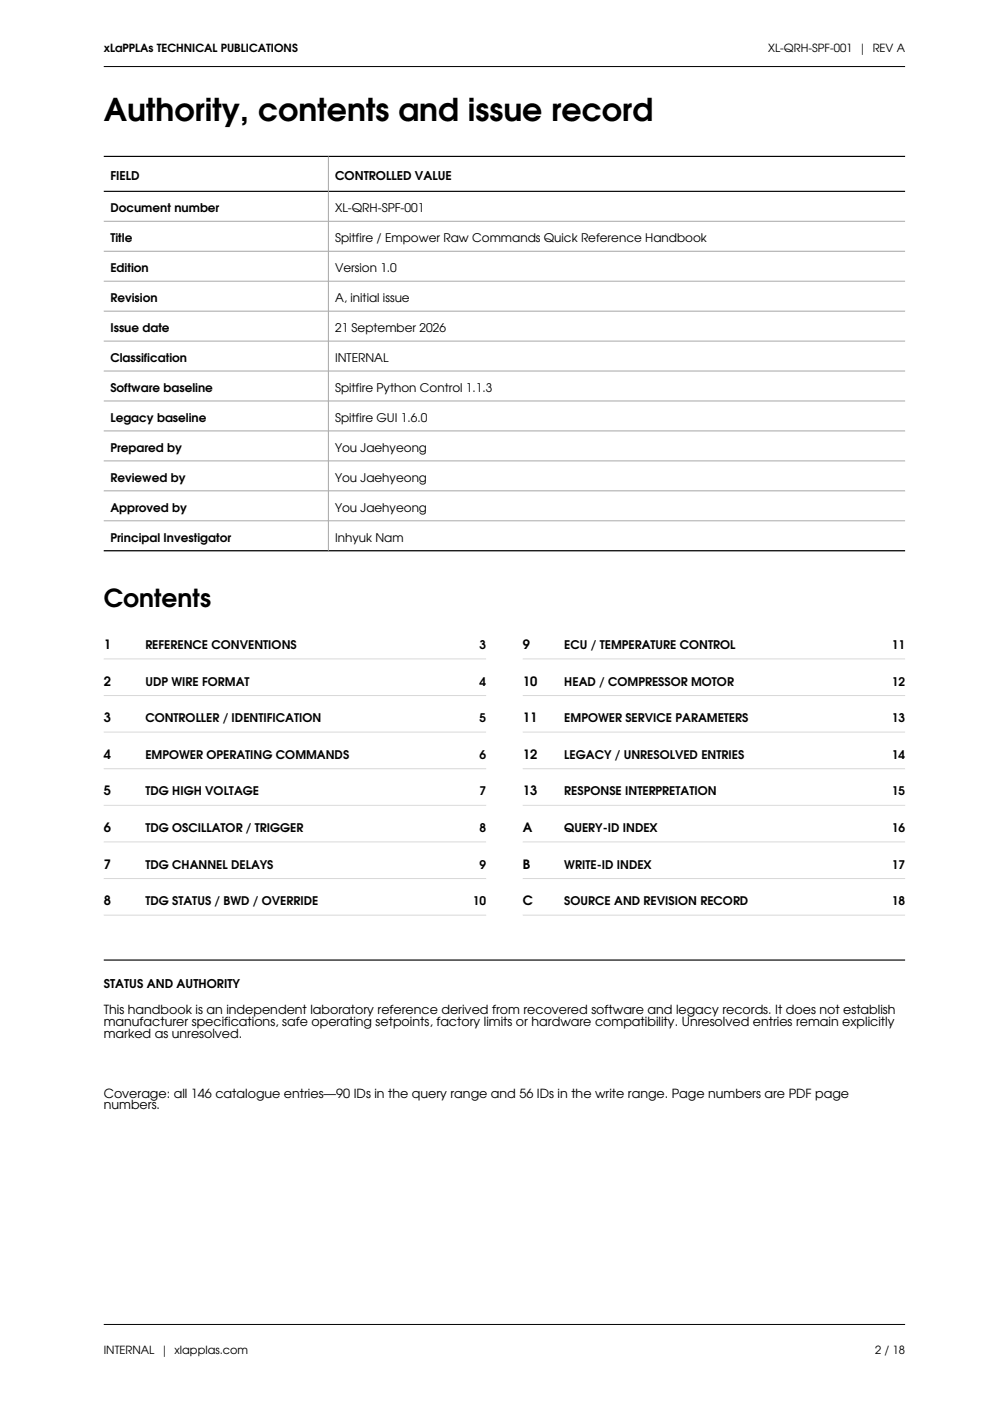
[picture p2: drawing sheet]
<svg xmlns="http://www.w3.org/2000/svg" width="210mm" height="297mm" viewBox="0 0 210 297" stroke-linecap="round" stroke-linejoin="round" font-family="sans-serif">
<defs><g id="words">
<text font-size="6.7" x="22" y="25.8">Authority, contents and issue record</text>
<text font-size="5.3" x="22" y="128.8">Contents</text>
<g font-size="2.8">
<text x="22" y="137.6">1</text>
<text x="110.8" y="137.6">9</text>
<text x="22" y="145.3">2</text>
<text x="110.8" y="145.3">10</text>
<text x="22" y="153.1">3</text>
<text x="110.8" y="153.1">11</text>
<text x="22" y="160.9">4</text>
<text x="110.8" y="160.9">12</text>
<text x="22" y="168.6">5</text>
<text x="110.8" y="168.6">13</text>
<text x="22" y="176.4">6</text>
<text x="110.8" y="176.4">A</text>
<text x="22" y="184.1">7</text>
<text x="110.8" y="184.1">B</text>
<text x="22" y="191.9">8</text>
<text x="110.8" y="191.9">C</text>
</g>
<g font-size="2.7">
<text x="22" y="215.1">This handbook is an independent laboratory reference derived from recovered software and legacy records. It does not establish</text>
<text x="22" y="217.5">manufacturer specifications, safe operating setpoints, factory limits or hardware compatibility. Unresolved entries remain explicitly</text>
<text x="22" y="220">marked as unresolved.</text>
<text x="22" y="232.7">Coverage: all 146 catalogue entries—90 IDs in the query range and 56 IDs in the write range. Page numbers are PDF page</text>
<text x="22" y="235.2">numbers.</text>
</g>
<g font-size="2.6">
<text x="23.4" y="38.1">FIELD</text>
<text x="71" y="38.1">CONTROLLED VALUE</text>
<text x="22" y="209.5">STATUS AND AUTHORITY</text>
</g>
<g font-size="2.5">
<text x="23.4" y="45">Document number</text>
<text x="71" y="45">XL-QRH-SPF-001</text>
<text x="23.4" y="51.3">Title</text>
<text x="71" y="51.3">Spitfire / Empower Raw Commands Quick Reference Handbook</text>
<text x="23.4" y="57.7">Edition</text>
<text x="71" y="57.7">Version 1.0</text>
<text x="23.4" y="64">Revision</text>
<text x="71" y="64">A, initial issue</text>
<text x="23.4" y="70.4">Issue date</text>
<text x="71" y="70.4">21 September 2026</text>
<text x="23.4" y="76.7">Classification</text>
<text x="71" y="76.7">INTERNAL</text>
<text x="23.4" y="83.1">Software baseline</text>
<text x="71" y="83.1">Spitfire Python Control 1.1.3</text>
<text x="23.4" y="89.4">Legacy baseline</text>
<text x="71" y="89.4">Spitfire GUI 1.6.0</text>
<text x="23.4" y="95.8">Prepared by</text>
<text x="71" y="95.8">You Jaehyeong</text>
<text x="23.4" y="102.1">Reviewed by</text>
<text x="71" y="102.1">You Jaehyeong</text>
<text x="23.4" y="108.5">Approved by</text>
<text x="71" y="108.5">You Jaehyeong</text>
<text x="23.4" y="114.8">Principal Investigator</text>
<text x="71" y="114.8">Inhyuk Nam</text>
<text x="30.8" y="137.6">REFERENCE CONVENTIONS</text>
<text x="101.6" y="137.6">3</text>
<text x="119.7" y="137.6">ECU / TEMPERATURE CONTROL</text>
<text x="189.1" y="137.6">11</text>
<text x="30.8" y="145.3">UDP WIRE FORMAT</text>
<text x="101.6" y="145.3">4</text>
<text x="119.7" y="145.3">HEAD / COMPRESSOR MOTOR</text>
<text x="189.1" y="145.3">12</text>
<text x="30.8" y="153.1">CONTROLLER / IDENTIFICATION</text>
<text x="101.6" y="153.1">5</text>
<text x="119.7" y="153.1">EMPOWER SERVICE PARAMETERS</text>
<text x="189.1" y="153.1">13</text>
<text x="30.8" y="160.9">EMPOWER OPERATING COMMANDS</text>
<text x="101.6" y="160.9">6</text>
<text x="119.7" y="160.9">LEGACY / UNRESOLVED ENTRIES</text>
<text x="189.1" y="160.9">14</text>
<text x="30.8" y="168.6">TDG HIGH VOLTAGE</text>
<text x="101.6" y="168.6">7</text>
<text x="119.7" y="168.6">RESPONSE INTERPRETATION</text>
<text x="189.1" y="168.6">15</text>
<text x="30.8" y="176.4">TDG OSCILLATOR / TRIGGER</text>
<text x="101.6" y="176.4">8</text>
<text x="119.7" y="176.4">QUERY-ID INDEX</text>
<text x="189.1" y="176.4">16</text>
<text x="30.8" y="184.1">TDG CHANNEL DELAYS</text>
<text x="101.6" y="184.1">9</text>
<text x="119.7" y="184.1">WRITE-ID INDEX</text>
<text x="189.1" y="184.1">17</text>
<text x="30.8" y="191.9">TDG STATUS / BWD / OVERRIDE</text>
<text x="100.2" y="191.9">10</text>
<text x="119.7" y="191.9">SOURCE AND REVISION RECORD</text>
<text x="189.1" y="191.9">18</text>
</g>
<g font-size="2.4">
<text x="22" y="11.1">xLaPPLAs TECHNICAL PUBLICATIONS</text>
<text x="162.9" y="11.1">XL-QRH-SPF-001 | REV A</text>
<text x="22" y="287.2">INTERNAL | xlapplas.com</text>
<text x="185.5" y="287.2">2 / 18</text>
</g>
</g></defs>
<path d="M22 14.1h169.9M22 280.8h169.9" fill="none" stroke="#000" stroke-width=".21"/>
<path d="M22 33.2h169.9M22 40.6h169.9M22 116.8h169.9M22 203.6h169.9" fill="none" stroke="#000" stroke-width=".25"/>
<g fill="none" stroke="#a6a6a6" stroke-width=".21">
<path d="M69.6 33.2v83.6M22 46.9h169.9M22 53.3h169.9M22 59.6h169.9M22 66h169.9M22 72.3h169.9M22 78.7h169.9M22 85h169.9M22 91.4h169.9M22 97.7h169.9M22 104.1h169.9M22 110.4h169.9"/>
<path d="M22 116.8h169.9"/>
</g>
<g fill="none" stroke="#d9d9d9" stroke-width=".21">
<path d="M22 139.7h81.1M110.8 139.7h81.1M22 147.5h81.1M22 155.2h81.1M110.8 147.5h81.1M110.8 155.2h81.1M22 163h81.1M22 170.7h81.1M22 178.5h81.1M110.8 163h81.1M110.8 170.7h81.1M110.8 178.5h81.1"/>
<path d="M22 186.3h81.1M22 194h81.1M110.8 186.3h81.1M110.8 194h81.1"/>
</g>
<use href="#words"/>
</svg>
